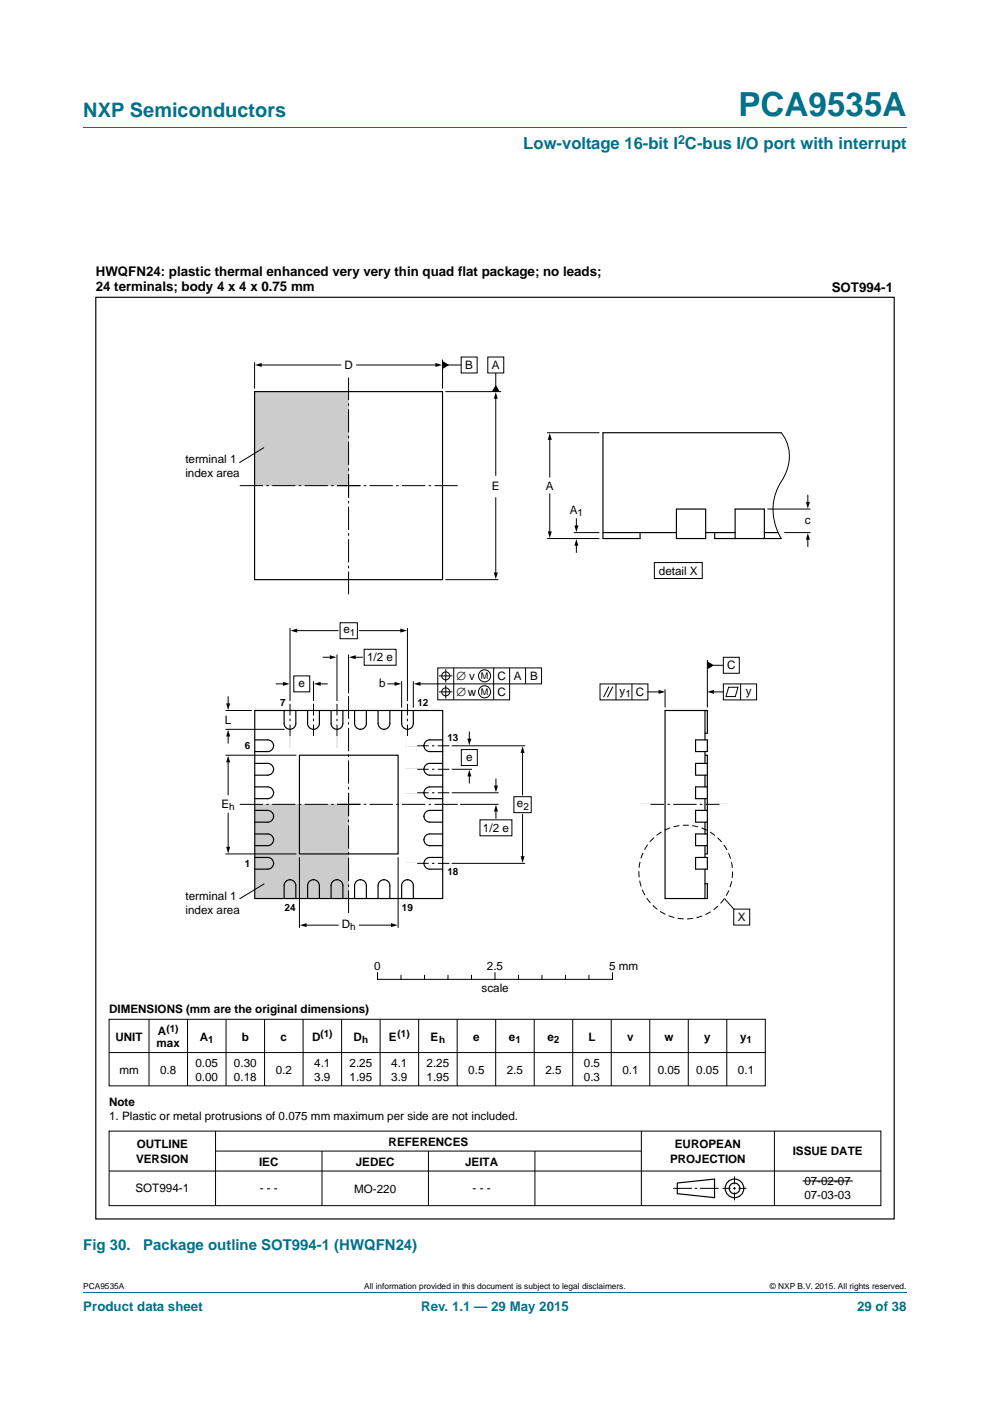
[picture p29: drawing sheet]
<svg xmlns="http://www.w3.org/2000/svg" width="210mm" height="297mm" viewBox="0 0 210 297" stroke-linecap="round" stroke-linejoin="round" font-family="sans-serif">
<defs><g id="words">
<text font-size="7" fill="#00718a" x="156.6" y="24.6">PCA9535A</text>
<text font-size="4.2" fill="#00718a" x="17.7" y="24.9">NXP Semiconductors</text>
<text font-size="3.5" fill="#00718a" x="111" y="31.6">Low-voltage 16-bit I C-bus I/O port with interrupt</text>
<g font-size="3.2" fill="#00718a">
<text x="17.7" y="264.9">Fig 30.</text>
<text x="30.4" y="264.9">Package outline SOT994-1 (HWQFN24)</text>
</g>
<g font-size="2.8">
<text x="20.3" y="58.6">HWQFN24: plastic thermal enhanced very very thin quad flat package; no leads;</text>
<text x="20.3" y="61.8">24 terminals; body 4 x 4 x 0.75 mm</text>
<text x="176.4" y="61.8">SOT994-1</text>
</g>
<g font-size="2.8" fill="#00718a">
<text x="17.7" y="277.9">Product data sheet</text>
<text x="89.3" y="277.9">Rev. 1.1 — 29 May 2015</text>
<text x="181.8" y="277.9">29 of 38</text>
</g>
<text font-size="2.6" fill="#00718a" x="143.8" y="30.5">2</text>
<g font-size="2.5">
<text x="73" y="78.3">D</text>
<text x="98.7" y="78.2">B</text>
<text x="104.3" y="78.2">A</text>
<text x="39.3" y="98.2">terminal 1</text>
<text x="39.3" y="101.2">index area</text>
<text x="104.3" y="103.8">E</text>
<text x="115.8" y="103.8">A</text>
<text x="120.8" y="109">A</text>
<text x="170.7" y="111.1">c</text>
<text x="139.8" y="121.9">detail X</text>
<text x="72.8" y="134.3">e</text>
<text x="77.9" y="140.2">1/2 e</text>
<text x="154.2" y="141.9">C</text>
<text x="63.3" y="145.6">e</text>
<text x="80.5" y="145.6">b</text>
<text x="96.8" y="147.5">∅w</text>
<text x="96.8" y="144.1">∅ v</text>
<text x="105.5" y="144.1">C</text>
<text x="105.5" y="147.5">C</text>
<text x="109" y="144.1">A</text>
<text x="112.4" y="144.1">B</text>
<text x="131.4" y="147.3">y</text>
<text x="134.8" y="147.5">C</text>
<text x="158.2" y="147.3">y</text>
<text x="47.7" y="153.5">L</text>
<text x="98.9" y="161.2">e</text>
<text x="47" y="171.2">E</text>
<text x="109.6" y="171.2">e</text>
<text x="102.4" y="176.4">1/2 e</text>
<text x="39.4" y="190.7">terminal 1</text>
<text x="39.4" y="193.7">index area</text>
<text x="72.5" y="196.8">D</text>
<text x="156.5" y="195.3">X</text>
<text x="79.4" y="205.7">0</text>
<text x="103.3" y="205.7">2.5</text>
<text x="129.2" y="205.7">5 mm</text>
<text x="23.1" y="214.7">DIMENSIONS (mm are the original dimensions)</text>
<text x="102.1" y="210.3">scale</text>
<text x="24.5" y="220.6">UNIT</text>
<text x="33.2" y="222">max</text>
<text x="33.5" y="219.5">A</text>
<text x="42.4" y="220.6">A</text>
<text x="51.3" y="220.6">b</text>
<text x="59.5" y="220.6">c</text>
<text x="66.2" y="220.6">D</text>
<text x="75" y="220.6">D</text>
<text x="82.5" y="220.6">E</text>
<text x="91.3" y="220.6">E</text>
<text x="100.4" y="220.6">e</text>
<text x="107.9" y="220.6">e</text>
<text x="116.1" y="220.6">e</text>
<text x="124.8" y="220.6">L</text>
<text x="133" y="220.6">v</text>
<text x="140.9" y="220.6">w</text>
<text x="149.4" y="220.6">y</text>
<text x="157" y="220.6">y</text>
<text x="25.3" y="227.7">mm</text>
<text x="34" y="227.7">0.8</text>
<text x="41.5" y="226.3">0.05</text>
<text x="49.6" y="226.3">0.30</text>
<text x="58.5" y="227.7">0.2</text>
<text x="66.7" y="226.3">4.1</text>
<text x="74.1" y="226.3">2.25</text>
<text x="83" y="226.3">4.1</text>
<text x="90.5" y="226.3">2.25</text>
<text x="99.3" y="227.7">0.5</text>
<text x="107.5" y="227.7">2.5</text>
<text x="115.7" y="227.7">2.5</text>
<text x="123.8" y="226.3">0.5</text>
<text x="132" y="227.7">0.1</text>
<text x="139.5" y="227.7">0.05</text>
<text x="147.7" y="227.7">0.05</text>
<text x="156.5" y="227.7">0.1</text>
<text x="41.5" y="229.1">0.00</text>
<text x="49.6" y="229.1">0.18</text>
<text x="66.7" y="229.1">3.9</text>
<text x="74.1" y="229.1">1.95</text>
<text x="83" y="229.1">3.9</text>
<text x="90.5" y="229.1">1.95</text>
<text x="123.8" y="229.3">0.3</text>
<text x="23.1" y="234.5">Note</text>
<text x="23.1" y="237.5">1. Plastic or metal protrusions of 0.075 mm maximum per side are not included.</text>
<text x="29" y="243.5">OUTLINE</text>
<text x="82.4" y="242.9">REFERENCES</text>
<text x="143.1" y="243.5">EUROPEAN</text>
<text x="168.1" y="244.9">ISSUE DATE</text>
<text x="28.9" y="246.5">VERSION</text>
<text x="54.9" y="247.2">IEC</text>
<text x="75.5" y="247.2">JEDEC</text>
<text x="98.7" y="247.2">JEITA</text>
<text x="142.1" y="246.5">PROJECTION</text>
<text x="170.6" y="251.3">07-02-07</text>
<text x="28.7" y="252.8">SOT994-1</text>
<text x="55.1" y="252.8">- - -</text>
<text x="75.1" y="253">MO-220</text>
<text x="100.2" y="252.8">- - -</text>
<text x="170.6" y="254.2">07-03-03</text>
</g>
<g font-size="2.1">
<text x="122.5" y="109.5">1</text>
<text x="74.2" y="134.8">1</text>
<text x="59.4" y="149.6">7</text>
<text x="88.5" y="149.6">12</text>
<text x="132.7" y="147.8">1</text>
<text x="51.9" y="158.9">6</text>
<text x="94.9" y="157.1">13</text>
<text x="48.6" y="171.7">h</text>
<text x="111" y="171.7">2</text>
<text x="51.9" y="183.8">1</text>
<text x="94.9" y="185.5">18</text>
<text x="60.3" y="193.1">24</text>
<text x="74.3" y="197.3">h</text>
<text x="85.2" y="193.1">19</text>
<text x="35.3" y="218.8">(1)</text>
<text x="44.2" y="221.1">1</text>
<text x="68" y="219.9">(1)</text>
<text x="76.8" y="221.1">h</text>
<text x="84.3" y="219.9">(1)</text>
<text x="93.1" y="221.1">h</text>
<text x="109.3" y="221.1">1</text>
<text x="117.5" y="221.1">2</text>
<text x="158.3" y="221.1">1</text>
</g>
<g font-size="1.9">
<text x="102" y="144">M</text>
<text x="102" y="147.4">M</text>
</g>
<g font-size="1.8">
<text x="17.7" y="273.3">PCA9535A</text>
<text x="77.3" y="273.3">All information provided in this document is subject to legal disclaimers.</text>
<text x="163.3" y="273.3">© NXP B.V. 2015. All rights reserved.</text>
</g>
</g></defs>
<path d="M17.7 27h174.6M17.7 273.9h174.6" fill="none" stroke="#00718a" stroke-width=".21"/>
<g fill="none" stroke="#000" stroke-width=".21">
<path d="M55.2 77.4h17.1M75.6 77.4h17M95 77.4h2.8M97.8 75.7h3.4v3.4h-3.4zM103.5 75.7h3.3v3.4h-3.3zM105.2 79.1v2.8M105.2 84.3v16.5M105.2 105.5v16.2M23.1 216.1h139.2v14.1h-139.2zM31.6 216.1v14.1M39.8 216.1v14.1M47.9 216.1v14.1"/>
<path d="M56.1 216.1v14.1M64.3 216.1v14.1M72.5 216.1v14.1M80.1 206.2v1.4h49.8v-1.4M80.6 216.1v14.1M85.1 206.8v.8M88.8 216.1v14.1M90 206.8v.8M95 206.8v.8M97 216.1v14.1M100 206.8v.8M105 206.2v1.4"/>
<path d="M105.1 216.1v14.1M110 206.8v.8M113.3 216.1v14.1M115 206.8v.8M119.9 206.8v.8M121.5 216.1v14.1M124.9 206.8v.8M129.6 216.1v14.1M137.8 216.1v14.1M146 216.1v14.1M154.2 216.1v14.1M23.1 239.8h163.7v15.8h-163.7z"/>
<path d="M23.1 223.2h139.2M45.7 239.8v15.8M136 239.8v15.8M164.3 239.8v15.8M23.1 248.3h163.7M45.7 244.1h90.3M68.3 244.1v11.5M90.9 244.1v11.5M113.5 244.1v11.5M142.8 252h4M147.3 252h.6M148.5 252h3.9"/>
<path d="M153.2 252h1.7M155.5 252h.6M155.8 249.4v1.7M155.8 251.7v.5M155.8 252.8v1.7M156.6 252h1.7M170.2 250.4h10.7"/>
</g>
<g fill="none" stroke="#000" stroke-width=".25">
<path d="M20.3 63h169.4v195.4h-169.4zM143.7 250.8l7.9-.8v3.9l-7.9-.8z"/>
<circle cx="155.8" cy="252" r="1.98"/>
<circle cx="155.8" cy="252" r="1.13"/>
</g>
<path d="M54.1 77.4l1.4-.4v.8zM92.4 77l1.4 .4-1.4 .4zM93.9 76.5l1.4 .9-1.4 .8zM105.2 81.6l.8 1.4h-1.7zM105.2 83.1l.4 1.4h-.9zM104.7 121.4h.9l-.4 1.4z" fill="#000"/>
<path d="M54 83h19.9v20h-19.9z" fill="#ccc"/>
<g fill="none" stroke="#000" stroke-width=".21">
<path d="M54 76.8v5.6M93.9 76.2v6.2M56 94.9l-5.2 3.2M94.5 83h11.8M116 91.7h11.1M116.6 93v8.1M165.7 91.7a8.1 8.1 0 0 1 .9 8.8 15.1 15.1 0 0 0-2.6 6.1 12.1 12.1 0 0 0 1.7 7.6M116 114.2h11.1M116.6 104.7v8.3M121.7 112.9h5.4M122.2 110v1.7M122.2 115.4v1.7"/>
<path d="M138.8 119.3h10.2v3.4h-10.2zM162.8 107.9h9.1M166.3 112.9h5.6M171.3 105v1.7M171.3 114.2v1.6M61.5 133.1v15.5M62.7 133.7h9M68.6 139.4h1.6M71.5 138.8v9.8M72.1 132h3.7v3.4h-3.7zM73.9 138.8v8.2M75.2 139.4h1.7"/>
<path d="M76.2 133.7h9M77.2 137.7h6.8v3.3h-6.8zM86.4 133.1v15.5M94.5 122.9h11.2M47.8 154.6h12.6M47.8 150.6h5.6M48.4 147.7v1.7M48.4 155.9v1.7M58.6 145h1.7M62.3 143.3h3.4v3.4h-3.4zM66.5 144.4v4.2M67.7 145h1.7"/>
<path d="M82.3 145h1.7M85.2 144.4v5.6M87.7 144.4v5.6M92.8 141.6h22.1v3.4h-22.1zM93.1 143.3h2.9M93.1 146.7h2.9M94.5 141.9v2.8M94.5 145.3v2.8M95.8 158.1h15.6M96.2 141.6v6.8M97.9 158.9h3.3v3.4h-3.3zM99.5 155.2v1.7"/>
<path d="M104.7 141.6v6.8M108.1 141.6v6.8h-15.3v-3.4h-3.9M110.8 159.4v9.2M111.5 141.6v3.4M47.8 160.1h15.1M48.4 161.3v7.2M48.4 172.4v7.4M95.8 168.1h10M95.8 163.1h4.3M97.6 170.5h8.2M99.5 164.3v1.7M101.8 173.8h6.8v3.4h-6.8z"/>
<path d="M105.2 165.2v1.7M105.2 171.8v1.7M109 168.9h3.7v3.4h-3.7zM110.8 172.7v9.1M64.7 196.2h7M76.2 196.2h7M84.4 181.7v15M95.8 183h15.6"/>
<circle cx="94.5" cy="143.3" r=".85"/>
<circle cx="94.5" cy="146.7" r=".85"/>
<circle cx="102.8" cy="143.3" r="1.28"/>
<circle cx="102.8" cy="146.7" r="1.28"/>
</g>
<path d="M71.5 103h25.6M73.9 100.5v25.5M73.9 105.5v-25.5M76.4 103h-25.5" fill="none" stroke="#000" stroke-width=".21" stroke-dasharray="4.9 .7 .5 .7" stroke-linecap="butt"/>
<path d="M54 83h39.9v39.9h-39.9zM165.7 91.7h-37.8v21.2h15.6M135.8 112.9v1.3h-7.9v-1.3M143.5 107.9h6.2v6.3h-6.2zM149.7 112.9h6.2M155.9 107.9h6.2v6.3h-6.2zM162.1 112.9h2.9" fill="none" stroke="#000" stroke-width=".25"/>
<g fill="#000">
<path d="M116.6 91.8l.4 1.5h-.8zM116.2 112.7h.8l-.4 1.4zM121.8 111.4h.9l-.5 1.4zM122.2 114.3l.5 1.4h-.9zM170.9 106.4h.9l-.5 1.4zM171.3 113l.5 1.4h-.9zM61.6 133.7l1.4-.4v.8zM70 138.9l1.4 .5-1.4 .4zM74 139.4l1.4-.5v.9zM84.9 133.3l1.4 .4-1.4 .4zM48.4 154.7l.4 1.4h-.8zM48 149.1h.8l-.4 1.4z"/>
<path d="M60 144.6l1.4 .4-1.4 .4zM66.6 145l1.4-.4v.8zM83.7 144.6l1.4 .4-1.4 .4zM87.8 145l1.4-.4v.8zM99.1 156.6h.9l-.5 1.4zM110.8 158.2l.5 1.4h-.9zM48.4 160.2l.4 1.4h-.8zM48 179.5h.8l-.4 1.5zM99.5 163.2l.5 1.4h-.9zM105.2 170.6l.4 1.4h-.8zM104.8 166.6h.8l-.4 1.4zM63.6 196.2l1.4-.5v.9z"/>
<path d="M82.9 195.7l1.4 .5-1.4 .4zM110.4 181.5h.9l-.5 1.4z"/>
</g>
<path d="M54 170.6h20v19.9h-20z" fill="#ccc"/>
<g fill="none" stroke="#000" stroke-width=".21">
<path d="M150 139.9v10.1M153.4 139.4h3.4v3.3h-3.4zM127.3 145h10.1v3.4h-10.1zM129.1 145.6l-1.1 2.2M130 145.6l-1.1 2.2M130.7 145v3.4M134 145v3.4M137.4 146.7h2.6M141.1 146.1v3.9M151.2 141.1h2.2M151.2 146.7h2.2M153.4 145h7.1v3.4h-7.1z"/>
<path d="M154.5 145.7h2l-.5 2h-2zM157.1 145v3.4M47.8 181.1h15.1M56.1 187.4l-5.3 3.2M63.5 181.7v15M153.7 190.5l1.9 2.2M155.6 192.7h3.4v3.4h-3.4z"/>
</g>
<g fill="none" stroke="#000" stroke-width=".21" stroke-dasharray="4.9 .7 .5 .7" stroke-linecap="butt">
<path d="M61.5 158.6v-9.4M66.5 158.6v-9.4M71.5 158.6v-9.4M86 158.1h9.3M86.4 158.6v-9.4M71.5 170.5h25.6M73.9 168.1v25.5M73.9 173v-25.4M76.4 170.5h-25.5M86 163.1h9.3M86 168.1h9.3M135.9 170.5h18.7"/>
<path d="M86 183h9.3"/>
</g>
<g fill="none" stroke="#000" stroke-width=".25">
<path d="M151.6 112.9v1.3h4.3M162.1 114.2h3.6M54 156.9h2.8a1.25 1.25 0 0 1 1.2 1.2M54 150.6h39.9v39.9h-39.9zM58 158.1h.1M58 158.1a1.25 1.25 0 0 1-1.2 1.3h-2.8M60.3 150.6v2.8a1.25 1.25 0 0 0 1.2 1.2M61.5 154.6h.1M62.7 150.6v2.8a1.25 1.25 0 0 1-1.2 1.2M65.2 150.6v2.8a1.25 1.25 0 0 0 1.3 1.2M66.5 154.6h.1M67.7 150.6v2.8a1.26 1.26 0 0 1-1.2 1.2"/>
<path d="M70.2 150.6v2.8a1.25 1.25 0 0 0 1.3 1.2M71.5 154.6h.1M72.7 150.6v2.8a1.26 1.26 0 0 1-1.2 1.2M75.2 150.6v2.8a1.26 1.26 0 0 0 1.3 1.2M76.5 154.6h.1M77.7 150.6v2.8a1.25 1.25 0 0 1-1.2 1.2M80.2 150.6v2.8a1.29 1.29 0 0 0 1.2 1.2M81.4 154.6h.1M82.7 150.6v2.8a1.25 1.25 0 0 1-1.3 1.2M85.2 150.6v2.8a1.25 1.25 0 0 0 1.2 1.2M86.4 154.6h.1M87.7 150.6v2.8a1.25 1.25 0 0 1-1.3 1.2"/>
<path d="M89.9 158.1a1.27 1.27 0 0 0 1.3 1.3h2.7M89.9 158.1h.1M93.9 156.9h-2.7a1.25 1.25 0 0 0-1.3 1.2M147.5 156.9h2.5v2.5h-2.5zM149.5 155.5h.5v-4.9h-8.9v39.9h8.4v-6.2M149.5 159.4v2.5M149.5 150.6v6.3M54 176.8h2.8a1.24 1.24 0 0 1 1.2 1.2M54 171.8h2.8a1.27 1.27 0 0 1 1.2 1.3M54 166.8h2.8a1.26 1.26 0 0 1 1.2 1.3M54 161.9h2.8a1.25 1.25 0 0 1 1.2 1.2M58 163.1h.1"/>
<path d="M58 168.1h.1M58 173.1h.1M58 178h.1M58 178a1.26 1.26 0 0 1-1.2 1.3h-2.8M58 173.1a1.26 1.26 0 0 1-1.2 1.2h-2.8M58 168.1a1.26 1.26 0 0 1-1.2 1.2h-2.8M58 163.1a1.26 1.26 0 0 1-1.2 1.3h-2.8M63.5 160.1h20.9v20.9h-20.9zM89.9 163.1a1.29 1.29 0 0 0 1.3 1.3h2.7M89.9 168.1a1.28 1.28 0 0 0 1.3 1.2h2.7M89.9 173.1a1.28 1.28 0 0 0 1.3 1.2h2.7M89.9 178a1.28 1.28 0 0 0 1.3 1.3h2.7"/>
<path d="M89.9 163.1h.1M89.9 168.1h.1M89.9 173.1h.1M89.9 178h.1M93.9 161.9h-2.7a1.25 1.25 0 0 0-1.3 1.2M93.9 166.8h-2.7a1.27 1.27 0 0 0-1.3 1.3M93.9 171.8h-2.7a1.28 1.28 0 0 0-1.3 1.3M93.9 176.8h-2.7a1.25 1.25 0 0 0-1.3 1.2M147.5 166.8h2.5v2.5h-2.5zM149.5 160.1h.5v1.8M149.5 164.4v2.4M149.5 169.3v2.5"/>
<path d="M149.5 174.3v2.5M149.5 179.3v2.5M150 161.9h-2.5v2.5h2.5M150 171.8h-2.5v2.5h2.5M150 169.3v10h-2.5v-2.5h2.5M150 161.9v4.9M150 179.3v1.8h-.5M54 181.8h2.8a1.25 1.25 0 0 1 1.2 1.2M58 183h.1M58 183a1.26 1.26 0 0 1-1.2 1.3h-2.8M61.5 186.5h.1M61.5 186.5a1.26 1.26 0 0 1 1.2 1.3v2.7"/>
<path d="M61.5 186.5a1.26 1.26 0 0 0-1.2 1.3v2.7M66.5 186.5h.1M66.5 186.5a1.27 1.27 0 0 1 1.2 1.3v2.7M66.5 186.5a1.26 1.26 0 0 0-1.3 1.3v2.7M71.5 186.5h.1M71.5 186.5a1.26 1.26 0 0 1 1.2 1.3v2.7M71.5 186.5a1.26 1.26 0 0 0-1.3 1.3v2.7M76.4 186.5h.1M76.5 186.5a1.26 1.26 0 0 1 1.2 1.3v2.7M76.5 186.5a1.26 1.26 0 0 0-1.3 1.3v2.7M81.4 186.5h.1M81.4 186.5a1.26 1.26 0 0 0-1.2 1.3v2.7"/>
<path d="M81.4 186.5a1.26 1.26 0 0 1 1.3 1.3v2.7M86.4 186.5h.1M86.4 186.5a1.25 1.25 0 0 0-1.2 1.3v2.7M86.4 186.5a1.26 1.26 0 0 1 1.3 1.3v2.7M89.9 183a1.28 1.28 0 0 0 1.3 1.3h2.7M89.9 183h.1M93.9 181.8h-2.7a1.25 1.25 0 0 0-1.3 1.2M147.5 181.8h2.5v2.5h-2.5zM149.5 187.4h.5v3.1h-.5"/>
</g>
<path d="M61.5 156v2.7M66.5 156v2.7M71.5 156v2.7M85.8 158.1h2.7M86.4 156v2.7M85.8 163.1h2.7M85.8 168.1h2.7M135.7 170.5h2.3M152.6 170.5h2.3M85.8 183h2.7" fill="none" stroke="#fff" stroke-width=".35"/>
<path d="M139.7 146.3l1.4 .4-1.4 .4zM150 140.2l1.4 .9-1.4 .8zM150 146.7l1.4-.4v.8z" fill="#000"/>
<circle cx="145.4" cy="184.9" r="9.9" fill="none" stroke="#000" stroke-width=".21" stroke-dasharray="1.2 .7 0 0" stroke-linecap="butt"/>
<use href="#words"/>
</svg>
